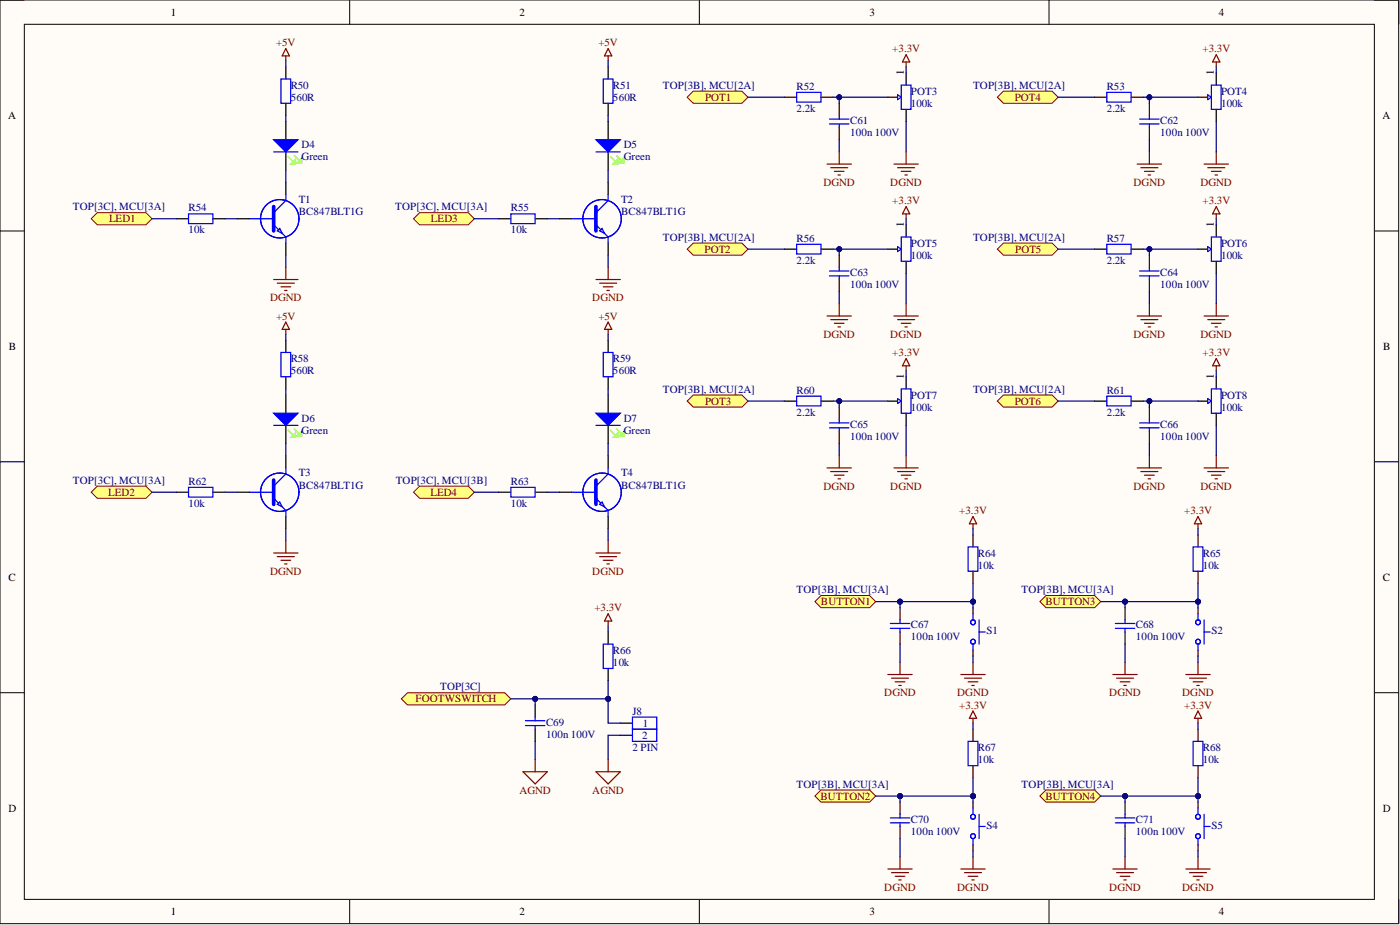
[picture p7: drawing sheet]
<svg xmlns="http://www.w3.org/2000/svg" width="292mm" height="193mm" viewBox="0 0 292 193" stroke-linecap="round" stroke-linejoin="round" font-family="sans-serif">
<defs><g id="words">
<g font-size="2.3">
<text x="35.6" y="3.3">1</text>
<text x="108.4" y="3.3">2</text>
<text x="181.4" y="3.3">3</text>
<text x="254.3" y="3.3">4</text>
<text x="188.5" y="15.7" transform="rotate(-90 188.5 15.7)">1</text>
<text x="253.3" y="15.7" transform="rotate(-90 253.3 15.7)">1</text>
<text x="1.7" y="24.8">A</text>
<text x="288.4" y="24.8">A</text>
<text x="188.5" y="47.4" transform="rotate(-90 188.5 47.4)">1</text>
<text x="253.3" y="47.4" transform="rotate(-90 253.3 47.4)">1</text>
<text x="1.9" y="73">B</text>
<text x="288.6" y="73">B</text>
<text x="188.5" y="79.1" transform="rotate(-90 188.5 79.1)">1</text>
<text x="253.3" y="79.1" transform="rotate(-90 253.3 79.1)">1</text>
<text x="1.8" y="121.2">C</text>
<text x="288.5" y="121.2">C</text>
<text x="1.8" y="169.4">D</text>
<text x="288.5" y="169.4">D</text>
<text x="35.6" y="190.9">1</text>
<text x="108.4" y="190.9">2</text>
<text x="181.4" y="190.9">3</text>
<text x="254.3" y="190.9">4</text>
</g>
<g font-size="2.3" fill="#800000">
<text x="57.6" y="9.6">+5V</text>
<text x="124.9" y="9.6">+5V</text>
<text x="186.2" y="10.9">+3.3V</text>
<text x="250.9" y="10.9">+3.3V</text>
<text x="147.1" y="21">POT1</text>
<text x="211.7" y="21">POT4</text>
<text x="171.8" y="38.8">DGND</text>
<text x="185.8" y="38.8">DGND</text>
<text x="236.5" y="38.8">DGND</text>
<text x="250.5" y="38.8">DGND</text>
<text x="22.8" y="46.4">LED1</text>
<text x="89.9" y="46.4">LED3</text>
<text x="186.2" y="42.6">+3.3V</text>
<text x="250.9" y="42.6">+3.3V</text>
<text x="147" y="52.7">POT2</text>
<text x="211.8" y="52.7">POT5</text>
<text x="56.3" y="62.9">DGND</text>
<text x="123.6" y="62.9">DGND</text>
<text x="57.6" y="66.7">+5V</text>
<text x="124.9" y="66.7">+5V</text>
<text x="171.8" y="70.5">DGND</text>
<text x="185.8" y="70.5">DGND</text>
<text x="236.5" y="70.5">DGND</text>
<text x="250.5" y="70.5">DGND</text>
<text x="186.2" y="74.3">+3.3V</text>
<text x="250.9" y="74.3">+3.3V</text>
<text x="147.1" y="84.4">POT3</text>
<text x="211.7" y="84.4">POT6</text>
<text x="22.6" y="103.4">LED2</text>
<text x="89.8" y="103.4">LED4</text>
<text x="171.8" y="102.2">DGND</text>
<text x="185.8" y="102.2">DGND</text>
<text x="200.1" y="107.2">+3.3V</text>
<text x="236.5" y="102.2">DGND</text>
<text x="247.1" y="107.2">+3.3V</text>
<text x="250.5" y="102.2">DGND</text>
<text x="56.3" y="119.9">DGND</text>
<text x="123.6" y="119.9">DGND</text>
<text x="124" y="127.5">+3.3V</text>
<text x="171.3" y="126.3">BUTTON1</text>
<text x="218.2" y="126.3">BUTTON3</text>
<text x="86.7" y="146.5">FOOTWSWITCH</text>
<text x="184.5" y="145.3">DGND</text>
<text x="199.7" y="145.3">DGND</text>
<text x="200.1" y="147.8">+3.3V</text>
<text x="231.4" y="145.3">DGND</text>
<text x="246.7" y="145.3">DGND</text>
<text x="247.1" y="147.8">+3.3V</text>
<text x="108.4" y="165.6">AGND</text>
<text x="123.6" y="165.6">AGND</text>
<text x="171.2" y="166.8">BUTTON2</text>
<text x="218.2" y="166.8">BUTTON4</text>
<text x="184.5" y="185.8">DGND</text>
<text x="199.7" y="185.8">DGND</text>
<text x="231.4" y="185.8">DGND</text>
<text x="246.7" y="185.8">DGND</text>
</g>
<g font-size="2.3" fill="#000080">
<text x="60.6" y="18.5">R50</text>
<text x="60.6" y="21">560R</text>
<text x="127.9" y="18.5">R51</text>
<text x="127.9" y="21">560R</text>
<text x="138.3" y="18.5">TOP[3B], MCU[2A]</text>
<text x="166.2" y="18.8">R52</text>
<text x="166.2" y="23.3">2.2k</text>
<text x="190.1" y="19.8">POT3</text>
<text x="190.1" y="22.3">100k</text>
<text x="203" y="18.5">TOP[3B], MCU[2A]</text>
<text x="230.9" y="18.8">R53</text>
<text x="230.9" y="23.3">2.2k</text>
<text x="254.8" y="19.8">POT4</text>
<text x="254.8" y="22.3">100k</text>
<text x="177.4" y="25.9">C61</text>
<text x="177.4" y="28.4">100n 100V</text>
<text x="242.1" y="25.9">C62</text>
<text x="242.1" y="28.4">100n 100V</text>
<text x="62.9" y="30.9">D4</text>
<text x="62.9" y="33.5">Green</text>
<text x="130.2" y="30.9">D5</text>
<text x="130.2" y="33.5">Green</text>
<text x="15.2" y="43.9">TOP[3C], MCU[3A]</text>
<text x="39.3" y="44.1">R54</text>
<text x="62.3" y="42.3">T1</text>
<text x="62.3" y="44.9">BC847BLT1G</text>
<text x="82.5" y="43.9">TOP[3C], MCU[3A]</text>
<text x="106.6" y="44.1">R55</text>
<text x="129.6" y="42.3">T2</text>
<text x="129.6" y="44.9">BC847BLT1G</text>
<text x="39.3" y="48.7">10k</text>
<text x="106.6" y="48.7">10k</text>
<text x="138.3" y="50.2">TOP[3B], MCU[2A]</text>
<text x="166.2" y="50.5">R56</text>
<text x="190.1" y="51.5">POT5</text>
<text x="203" y="50.2">TOP[3B], MCU[2A]</text>
<text x="230.9" y="50.5">R57</text>
<text x="254.8" y="51.5">POT6</text>
<text x="166.2" y="55">2.2k</text>
<text x="177.4" y="57.6">C63</text>
<text x="190.1" y="54">100k</text>
<text x="230.9" y="55">2.2k</text>
<text x="242.1" y="57.6">C64</text>
<text x="254.8" y="54">100k</text>
<text x="177.4" y="60.1">100n 100V</text>
<text x="242.1" y="60.1">100n 100V</text>
<text x="60.6" y="75.6">R58</text>
<text x="127.9" y="75.6">R59</text>
<text x="60.6" y="78.1">560R</text>
<text x="127.9" y="78.1">560R</text>
<text x="138.3" y="81.9">TOP[3B], MCU[2A]</text>
<text x="166.2" y="82.1">R60</text>
<text x="190.1" y="83.2">POT7</text>
<text x="203" y="81.9">TOP[3B], MCU[2A]</text>
<text x="230.9" y="82.1">R61</text>
<text x="254.8" y="83.2">POT8</text>
<text x="62.9" y="88">D6</text>
<text x="130.2" y="88">D7</text>
<text x="166.2" y="86.7">2.2k</text>
<text x="177.4" y="89.2">C65</text>
<text x="190.1" y="85.7">100k</text>
<text x="230.9" y="86.7">2.2k</text>
<text x="242.1" y="89.2">C66</text>
<text x="254.8" y="85.7">100k</text>
<text x="62.9" y="90.5">Green</text>
<text x="130.2" y="90.5">Green</text>
<text x="177.4" y="91.8">100n 100V</text>
<text x="242.1" y="91.8">100n 100V</text>
<text x="15.2" y="100.9">TOP[3C], MCU[3A]</text>
<text x="39.3" y="101.2">R62</text>
<text x="62.3" y="99.4">T3</text>
<text x="62.3" y="101.9">BC847BLT1G</text>
<text x="82.6" y="100.9">TOP[3C], MCU[3B]</text>
<text x="106.6" y="101.2">R63</text>
<text x="129.6" y="99.4">T4</text>
<text x="129.6" y="101.9">BC847BLT1G</text>
<text x="39.3" y="105.7">10k</text>
<text x="106.6" y="105.7">10k</text>
<text x="204" y="116.1">R64</text>
<text x="204" y="118.7">10k</text>
<text x="251" y="116.1">R65</text>
<text x="251" y="118.7">10k</text>
<text x="166.2" y="123.7">TOP[3B], MCU[3A]</text>
<text x="213.2" y="123.7">TOP[3B], MCU[3A]</text>
<text x="190.1" y="131.1">C67</text>
<text x="237" y="131.1">C68</text>
<text x="127.9" y="136.4">R66</text>
<text x="190.1" y="133.6">100n 100V</text>
<text x="205.8" y="132.4">S1</text>
<text x="237" y="133.6">100n 100V</text>
<text x="252.7" y="132.4">S2</text>
<text x="127.9" y="138.9">10k</text>
<text x="91.9" y="144">TOP[3C]</text>
<text x="132" y="149.1">J8</text>
<text x="113.9" y="151.4">C69</text>
<text x="113.9" y="153.9">100n 100V</text>
<text x="134" y="154.2">2</text>
<text x="134.2" y="151.6">1</text>
<text x="132" y="156.7">2 PIN</text>
<text x="204" y="156.7">R67</text>
<text x="204" y="159.2">10k</text>
<text x="251" y="156.7">R68</text>
<text x="251" y="159.2">10k</text>
<text x="166.2" y="164.3">TOP[3B], MCU[3A]</text>
<text x="213.2" y="164.3">TOP[3B], MCU[3A]</text>
<text x="190.1" y="171.7">C70</text>
<text x="205.8" y="172.9">S4</text>
<text x="237" y="171.7">C71</text>
<text x="252.7" y="172.9">S5</text>
<text x="190.1" y="174.2">100n 100V</text>
<text x="237" y="174.2">100n 100V</text>
</g>
</g></defs>
<path d="M0 0h291.8v192.7h-291.8z" fill-rule="evenodd" fill="#fffcf8"/>
<path d="M0 0h291.8v192.7h-291.8z" fill="none" stroke="#000" stroke-width=".21"/>
<path d="M5.1 5.1h281.7v182.5h-281.7z" fill-rule="evenodd" fill="#fffcf8"/>
<g fill="none" stroke="#000" stroke-width=".21">
<path d="M0 0h5.1M73 0v5.1M145.9 0v5.1M218.9 0v5.1M286.8 0h5v5.1M5.1 5.1h281.7v182.5h-281.7zM0 48.2h5.1M286.8 48.2h5M0 96.3h5.1M286.8 96.3h5M0 144.5h5.1M286.8 144.5h5"/>
<path d="M73 187.6v5.1M145.9 187.6v5.1M218.9 187.6v5.1M291.8 187.6v5.1"/>
</g>
<path d="M253.8 15.2v2.5M228.4 20.3h2.5M236 20.3h2.5M250 20.3h1.9M253.8 22.8v2.6" fill="none" stroke="#000" stroke-width=".25"/>
<path d="M230.9 19.3h5.1v2h-5.1zM252 19.8l.7 .5-.7 .5zM252.7 17.7h2.1v5.1h-2.1z" fill="none" stroke="#00f" stroke-width=".25"/>
<path d="M253.8 12.9v1M253.8 11.4l.7 1.5h-1.5zM251.2 34.2h5.1M252 35h3.5M252.7 35.7h2.1M253.5 36.5h.5M253.8 31.7v2.5" fill="none" stroke="#800000" stroke-width=".25"/>
<path d="M208.1 20.3l1.3-1.3h10.1l1.3 1.3-1.3 1.2h-10.1z" fill-rule="evenodd" fill="#ffff80"/>
<path d="M208.1 20.3l1.3-1.3h10.1l1.3 1.3-1.3 1.2h-10.1z" fill="none" stroke="#800000" stroke-width=".21"/>
<path d="M239.8 21.5v2.6M239.8 26.6v2.6M228.4 52h2.5M236 52h2.5M250 52h1.9M253.8 46.9v2.5M253.8 54.5v2.5" fill="none" stroke="#000" stroke-width=".25"/>
<path d="M237.8 24.8h4M237.8 25.9h4M239.8 24.1v.7M239.8 25.9v.7M230.9 51h5.1v2h-5.1zM252 51.5l.7 .5-.7 .5zM252.7 49.4h2.1v5.1h-2.1z" fill="none" stroke="#00f" stroke-width=".25"/>
<path d="M237.3 34.2h5M238 35h3.6M238.8 35.7h2M239.6 36.5h.5M239.8 31.7v2.5M253.8 44.6v1M253.8 43.1l.7 1.5h-1.5zM251.2 65.9h5.1M252 66.7h3.5M252.7 67.4h2.1M253.5 68.2h.5M253.8 63.4v2.5" fill="none" stroke="#800000" stroke-width=".25"/>
<path d="M208.1 52l1.3-1.3h10.1l1.3 1.3-1.3 1.2h-10.1z" fill-rule="evenodd" fill="#ffff80"/>
<path d="M208.1 52l1.3-1.3h10.1l1.3 1.3-1.3 1.2h-10.1z" fill="none" stroke="#800000" stroke-width=".21"/>
<path d="M239.8 53.2v2.6M239.8 58.3v2.5M253.8 78.6v2.5M228.4 83.7h2.5M236 83.7h2.5M250 83.7h1.9M253.8 86.2v2.5" fill="none" stroke="#000" stroke-width=".25"/>
<path d="M237.8 56.5h4M237.8 57.6h4M239.8 55.8v.7M239.8 57.6v.7M230.9 82.7h5.1v2h-5.1zM252 83.2l.7 .5-.7 .5zM252.7 81.1h2.1v5.1h-2.1z" fill="none" stroke="#00f" stroke-width=".25"/>
<path d="M237.3 65.9h5M238 66.7h3.6M238.8 67.4h2M239.6 68.2h.5M239.8 63.4v2.5M253.8 76.3v1M253.8 74.8l.7 1.5h-1.5zM251.2 97.6h5.1M252 98.4h3.5M252.7 99.1h2.1M253.5 99.9h.5M253.8 95.1v2.5" fill="none" stroke="#800000" stroke-width=".25"/>
<path d="M208.1 83.7l1.3-1.3h10.1l1.3 1.3-1.3 1.2h-10.1z" fill-rule="evenodd" fill="#ffff80"/>
<path d="M208.1 83.7l1.3-1.3h10.1l1.3 1.3-1.3 1.2h-10.1z" fill="none" stroke="#800000" stroke-width=".21"/>
<path d="M189.1 15.2v2.5M163.7 20.3h2.5M171.3 20.3h2.5M185.2 20.3h2M189.1 22.8v2.6M239.8 84.9v2.6M239.8 90v2.5" fill="none" stroke="#000" stroke-width=".25"/>
<path d="M166.2 19.3h5.1v2h-5.1zM187.3 19.8l.7 .5-.7 .5zM188 17.7h2.1v5.1h-2.1zM237.8 88.2h4M237.8 89.2h4M239.8 87.5v.7M239.8 89.2v.8" fill="none" stroke="#00f" stroke-width=".25"/>
<path d="M189.1 12.9v1M189.1 11.4l.7 1.5h-1.5zM186.5 34.2h5.1M187.3 35h3.5M188 35.7h2.1M188.8 36.5h.5M189.1 31.7v2.5M237.3 97.6h5M238 98.4h3.6M238.8 99.1h2M239.6 99.9h.5M239.8 95.1v2.5" fill="none" stroke="#800000" stroke-width=".25"/>
<path d="M143.4 20.3l1.2-1.3h10.2l1.3 1.3-1.3 1.2h-10.2z" fill-rule="evenodd" fill="#ffff80"/>
<path d="M143.4 20.3l1.2-1.3h10.2l1.3 1.3-1.3 1.2h-10.2z" fill="none" stroke="#800000" stroke-width=".21"/>
<path d="M175.1 21.5v2.6M175.1 26.6v2.6M163.7 52h2.5M171.3 52h2.5M185.2 52h2M189.1 46.9v2.5M189.1 54.5v2.5" fill="none" stroke="#000" stroke-width=".25"/>
<path d="M173.1 24.8h4M173.1 25.9h4M175.1 24.1v.7M175.1 25.9v.7M166.2 51h5.1v2h-5.1zM187.3 51.5l.7 .5-.7 .5zM188 49.4h2.1v5.1h-2.1z" fill="none" stroke="#00f" stroke-width=".25"/>
<path d="M172.6 34.2h5M173.3 35h3.6M174.1 35.7h2M174.8 36.5h.6M175.1 31.7v2.5M189.1 44.6v1M189.1 43.1l.7 1.5h-1.5zM186.5 65.9h5.1M187.3 66.7h3.5M188 67.4h2.1M188.8 68.2h.5M189.1 63.4v2.5" fill="none" stroke="#800000" stroke-width=".25"/>
<path d="M143.4 52l1.2-1.3h10.2l1.3 1.3-1.3 1.2h-10.2z" fill-rule="evenodd" fill="#ffff80"/>
<path d="M143.4 52l1.2-1.3h10.2l1.3 1.3-1.3 1.2h-10.2z" fill="none" stroke="#800000" stroke-width=".21"/>
<path d="M175.1 53.2v2.6M175.1 58.3v2.5M189.1 78.6v2.5M163.7 83.7h2.5M171.3 83.7h2.5M185.2 83.7h2M189.1 86.2v2.5" fill="none" stroke="#000" stroke-width=".25"/>
<path d="M173.1 56.5h4M173.1 57.6h4M175.1 55.8v.7M175.1 57.6v.7M166.2 82.7h5.1v2h-5.1zM187.3 83.2l.7 .5-.7 .5zM188 81.1h2.1v5.1h-2.1z" fill="none" stroke="#00f" stroke-width=".25"/>
<path d="M172.6 65.9h5M173.3 66.7h3.6M174.1 67.4h2M174.8 68.2h.6M175.1 63.4v2.5M189.1 76.3v1M189.1 74.8l.7 1.5h-1.5zM186.5 97.6h5.1M187.3 98.4h3.5M188 99.1h2.1M188.8 99.9h.5M189.1 95.1v2.5" fill="none" stroke="#800000" stroke-width=".25"/>
<path d="M143.4 83.7l1.2-1.3h10.2l1.3 1.3-1.3 1.2h-10.2z" fill-rule="evenodd" fill="#ffff80"/>
<path d="M143.4 83.7l1.2-1.3h10.2l1.3 1.3-1.3 1.2h-10.2z" fill="none" stroke="#800000" stroke-width=".21"/>
<path d="M175.1 84.9v2.6M175.1 90v2.5" fill="none" stroke="#000" stroke-width=".25"/>
<g fill="none" stroke="#00f" stroke-width=".25">
<path d="M124.3 46.9l2.6 2.5v1.3M126.9 40.6v1.2l-2.6 2.6M173.1 88.2h4M173.1 89.2h4M175.1 87.5v.7M175.1 89.2v.8"/>
<circle cx="125.6" cy="45.6" r="4"/>
</g>
<path d="M172.6 97.6h5M173.3 98.4h3.6M174.1 99.1h2M174.8 99.9h.6M175.1 95.1v2.5" fill="none" stroke="#800000" stroke-width=".25"/>
<path d="M124.3 43.1v5.1" fill="none" stroke="#00f" stroke-width=".76"/>
<path d="M125.1 48.2l.5-.5 .5 1z" fill="#c0c0c0"/>
<path d="M106.6 44.6h5.1v2.1h-5.1zM119.3 45.6h5M125.1 48.2l.5-.5 .5 1z" fill="none" stroke="#00f" stroke-width=".25"/>
<path d="M126.9 25.4v3.8M126.9 31.7v3.8M126.9 38v2.6M104 45.6h2.6M111.7 45.6h2.5M116.7 45.6h2.6M126.9 50.7v2.5" fill="none" stroke="#000" stroke-width=".25"/>
<path d="M124.3 58.3h5.1M125.1 59.1h3.6M125.9 59.8h2M126.9 55.8v2.5M126.6 60.6h.5" fill="none" stroke="#800000" stroke-width=".25"/>
<path d="M124.3 29.2h5.1l-2.5 2.5z" fill="#00f"/>
<path d="M124.3 29.2h5.1l-2.5 2.5zM124.3 31.7h5.1" fill="none" stroke="#00f" stroke-width=".25"/>
<path d="M128.7 32.5l1.2 1.2" fill="none" stroke="#0f0" stroke-width=".25"/>
<path d="M129.2 34l1-1v1z" fill="#0f0"/>
<path d="M129.2 34l1-1v1z" fill="none" stroke="#0f0" stroke-width=".21"/>
<path d="M127.4 32.7l1.3 1.3" fill="none" stroke="#0f0" stroke-width=".25"/>
<path d="M127.9 34.2l1-1v1z" fill="#0f0"/>
<path d="M127.9 34.2l1-1v1z" fill="none" stroke="#0f0" stroke-width=".21"/>
<path d="M126.9 10.1l.7 1.6h-1.5zM126.9 11.7v1" fill="none" stroke="#800000" stroke-width=".25"/>
<path d="M126.9 13.9v2.6M126.9 21.5v2.6" fill="none" stroke="#000" stroke-width=".25"/>
<path d="M125.9 16.5h2v5h-2z" fill="none" stroke="#00f" stroke-width=".25"/>
<path d="M86.3 45.6l1.2-1.2h10.2l1.3 1.2-1.3 1.3h-10.2z" fill-rule="evenodd" fill="#ffff80"/>
<path d="M86.3 45.6l1.2-1.2h10.2l1.3 1.2-1.3 1.3h-10.2z" fill="none" stroke="#800000" stroke-width=".21"/>
<g fill="none" stroke="#00f" stroke-width=".25">
<path d="M57.1 46.9l2.5 2.5v1.3M59.6 40.6v1.2l-2.5 2.6"/>
<circle cx="58.4" cy="45.6" r="4"/>
</g>
<path d="M57.1 43.1v5.1" fill="none" stroke="#00f" stroke-width=".76"/>
<path d="M57.9 48.2l.5-.5 .5 1z" fill="#c0c0c0"/>
<path d="M39.3 44.6h5.1v2.1h-5.1zM52 45.6h5.1M57.9 48.2l.5-.5 .5 1z" fill="none" stroke="#00f" stroke-width=".25"/>
<path d="M59.6 25.4v3.8M59.6 31.7v3.8M59.6 38v2.6M36.8 45.6h2.5M44.4 45.6h2.5M49.5 45.6h2.5M59.6 50.7v2.5" fill="none" stroke="#000" stroke-width=".25"/>
<path d="M57.1 58.3h5.1M57.9 59.1h3.5M58.6 59.8h2M59.6 55.8v2.5M59.4 60.6h.5" fill="none" stroke="#800000" stroke-width=".25"/>
<path d="M57.1 29.2h5.1l-2.6 2.5z" fill="#00f"/>
<path d="M57.1 29.2h5.1l-2.6 2.5zM57.1 31.7h5.1" fill="none" stroke="#00f" stroke-width=".25"/>
<path d="M61.4 32.5l1.3 1.2" fill="none" stroke="#0f0" stroke-width=".25"/>
<path d="M61.9 34l1-1v1z" fill="#0f0"/>
<path d="M61.9 34l1-1v1z" fill="none" stroke="#0f0" stroke-width=".21"/>
<path d="M60.1 32.7l1.3 1.3" fill="none" stroke="#0f0" stroke-width=".25"/>
<path d="M60.6 34.2l1.1-1v1z" fill="#0f0"/>
<path d="M60.6 34.2l1.1-1v1z" fill="none" stroke="#0f0" stroke-width=".21"/>
<path d="M59.6 10.1l.8 1.6h-1.5zM59.6 11.7v1" fill="none" stroke="#800000" stroke-width=".25"/>
<path d="M59.6 13.9v2.6M59.6 21.5v2.6" fill="none" stroke="#000" stroke-width=".25"/>
<path d="M58.6 16.5h2v5h-2z" fill="none" stroke="#00f" stroke-width=".25"/>
<path d="M19 45.6l1.3-1.2h10.2l1.2 1.2-1.2 1.3h-10.2z" fill-rule="evenodd" fill="#ffff80"/>
<path d="M19 45.6l1.3-1.2h10.2l1.2 1.2-1.2 1.3h-10.2z" fill="none" stroke="#800000" stroke-width=".21"/>
<g fill="none" stroke="#00f" stroke-width=".25">
<path d="M126.9 97.6v1.3l-2.6 2.5M124.3 104l2.6 2.5v1.3"/>
<circle cx="125.6" cy="102.7" r="4"/>
</g>
<path d="M124.3 100.1v5.1" fill="none" stroke="#00f" stroke-width=".76"/>
<path d="M125.1 105.2l.5-.5 .5 1z" fill="#c0c0c0"/>
<path d="M106.6 101.7h5.1v2h-5.1zM119.3 102.7h5M125.1 105.2l.5-.5 .5 1z" fill="none" stroke="#00f" stroke-width=".25"/>
<path d="M126.9 82.4v3.8M126.9 88.7v3.8M126.9 95.1v2.5M104 102.7h2.6M111.7 102.7h2.5M116.7 102.7h2.6M126.9 107.8v2.5" fill="none" stroke="#000" stroke-width=".25"/>
<path d="M124.3 115.4h5.1M125.1 116.1h3.6M125.9 116.9h2M126.6 117.6h.5M126.9 112.8v2.6" fill="none" stroke="#800000" stroke-width=".25"/>
<path d="M124.3 86.2h5.1l-2.5 2.5z" fill="#00f"/>
<path d="M124.3 86.2h5.1l-2.5 2.5zM124.3 88.7h5.1" fill="none" stroke="#00f" stroke-width=".25"/>
<path d="M128.7 89.5l1.2 1.3" fill="none" stroke="#0f0" stroke-width=".25"/>
<path d="M129.2 91l1-1v1z" fill="#0f0"/>
<path d="M129.2 91l1-1v1z" fill="none" stroke="#0f0" stroke-width=".21"/>
<path d="M127.4 89.8l1.3 1.2" fill="none" stroke="#0f0" stroke-width=".25"/>
<path d="M127.9 91.3l1-1v1z" fill="#0f0"/>
<path d="M127.9 91.3l1-1v1z" fill="none" stroke="#0f0" stroke-width=".21"/>
<path d="M126.9 67.2l.7 1.5h-1.5zM126.9 68.7v1" fill="none" stroke="#800000" stroke-width=".25"/>
<path d="M126.9 71v2.5M126.9 78.6v2.5" fill="none" stroke="#000" stroke-width=".25"/>
<path d="M125.9 73.5h2v5.1h-2z" fill="none" stroke="#00f" stroke-width=".25"/>
<path d="M86.3 102.7l1.2-1.3h10.2l1.3 1.3-1.3 1.3h-10.2z" fill-rule="evenodd" fill="#ffff80"/>
<path d="M86.3 102.7l1.2-1.3h10.2l1.3 1.3-1.3 1.3h-10.2z" fill="none" stroke="#800000" stroke-width=".21"/>
<g fill="none" stroke="#00f" stroke-width=".25">
<path d="M59.6 97.6v1.3l-2.5 2.5M57.1 104l2.5 2.5v1.3"/>
<circle cx="58.4" cy="102.7" r="4"/>
</g>
<path d="M57.1 100.1v5.1" fill="none" stroke="#00f" stroke-width=".76"/>
<path d="M57.9 105.2l.5-.5 .5 1z" fill="#c0c0c0"/>
<path d="M39.3 101.7h5.1v2h-5.1zM52 102.7h5.1M57.9 105.2l.5-.5 .5 1z" fill="none" stroke="#00f" stroke-width=".25"/>
<path d="M59.6 82.4v3.8M59.6 88.7v3.8M59.6 95.1v2.5M36.8 102.7h2.5M44.4 102.7h2.5M49.5 102.7h2.5M59.6 107.8v2.5" fill="none" stroke="#000" stroke-width=".25"/>
<path d="M57.1 115.4h5.1M57.9 116.1h3.5M58.6 116.9h2M59.4 117.6h.5M59.6 112.8v2.6" fill="none" stroke="#800000" stroke-width=".25"/>
<path d="M57.1 86.2h5.1l-2.6 2.5z" fill="#00f"/>
<path d="M57.1 86.2h5.1l-2.6 2.5zM57.1 88.7h5.1" fill="none" stroke="#00f" stroke-width=".25"/>
<path d="M61.4 89.5l1.3 1.3" fill="none" stroke="#0f0" stroke-width=".25"/>
<path d="M61.9 91l1-1v1z" fill="#0f0"/>
<path d="M61.9 91l1-1v1z" fill="none" stroke="#0f0" stroke-width=".21"/>
<path d="M60.1 89.8l1.3 1.2" fill="none" stroke="#0f0" stroke-width=".25"/>
<path d="M60.6 91.3l1.1-1v1z" fill="#0f0"/>
<path d="M60.6 91.3l1.1-1v1z" fill="none" stroke="#0f0" stroke-width=".21"/>
<path d="M59.6 67.2l.8 1.5h-1.5zM59.6 68.7v1" fill="none" stroke="#800000" stroke-width=".25"/>
<path d="M59.6 71v2.5M59.6 78.6v2.5" fill="none" stroke="#000" stroke-width=".25"/>
<path d="M58.6 73.5h2v5.1h-2z" fill="none" stroke="#00f" stroke-width=".25"/>
<path d="M19 102.7l1.3-1.3h10.2l1.2 1.3-1.2 1.3h-10.2z" fill-rule="evenodd" fill="#ffff80"/>
<path d="M19 102.7l1.3-1.3h10.2l1.2 1.3-1.2 1.3h-10.2z" fill="none" stroke="#800000" stroke-width=".21"/>
<g fill="none" stroke="#00f" stroke-width=".25">
<path d="M202 114.1h2v5.1h-2zM185.8 130.1h4M185.8 131.1h4M187.8 129.3v.8M187.8 131.1v.7M203 128v1.3M203 134.4v1.2M204.3 129.3v5.1M204.3 131.8h1.2"/>
<circle cx="203" cy="133.9" r=".51"/>
<circle cx="203" cy="129.8" r=".51"/>
</g>
<path d="M203 111.6v2.5M203 119.2v2.5M187.8 126.8v2.5M187.8 131.8v2.6M203 126.8v1.2M203 135.6v1.3" fill="none" stroke="#000" stroke-width=".25"/>
<path d="M203 107.8l.8 1.5h-1.6zM203 109.3v1M187.8 138.2v2.5M203 138.2v2.5M185.2 140.7h5.1M186 141.5h3.6M186.8 142.2h2M187.5 143h.5M200.5 140.7h5M201.2 141.5h3.6M202 142.2h2M202.8 143h.5" fill="none" stroke="#800000" stroke-width=".25"/>
<path d="M170 125.5l1.3-1.3h10.1l1.3 1.3-1.3 1.3h-10.1z" fill-rule="evenodd" fill="#ffff80"/>
<path d="M170 125.5l1.3-1.3h10.1l1.3 1.3-1.3 1.3h-10.1z" fill="none" stroke="#800000" stroke-width=".21"/>
<g fill="none" stroke="#00f" stroke-width=".25">
<path d="M248.9 114.1h2.1v5.1h-2.1zM232.7 130.1h4.1M232.7 131.1h4.1M234.7 129.3v.8M234.7 131.1v.7M250 128v1.3M250 134.4v1.2M251.2 129.3v5.1M251.2 131.8h1.3"/>
<circle cx="250" cy="133.9" r=".51"/>
<circle cx="250" cy="129.8" r=".51"/>
</g>
<path d="M250 111.6v2.5M250 119.2v2.5M234.7 126.8v2.5M234.7 131.8v2.6M250 126.8v1.2M250 135.6v1.3" fill="none" stroke="#000" stroke-width=".25"/>
<path d="M250 107.8l.7 1.5h-1.5zM250 109.3v1M234.7 138.2v2.5M250 138.2v2.5M232.2 140.7h5.1M233 141.5h3.5M233.7 142.2h2M234.5 143h.5M247.4 140.7h5.1M248.2 141.5h3.5M248.9 142.2h2.1M249.7 143h.5" fill="none" stroke="#800000" stroke-width=".25"/>
<path d="M217 125.5l1.2-1.3h10.2l1.3 1.3-1.3 1.3h-10.2z" fill-rule="evenodd" fill="#ffff80"/>
<path d="M217 125.5l1.2-1.3h10.2l1.3 1.3-1.3 1.3h-10.2z" fill="none" stroke="#800000" stroke-width=".21"/>
<g fill="none" stroke="#00f" stroke-width=".25">
<path d="M202 154.7h2v5h-2zM185.8 170.6h4M185.8 171.7h4M187.8 169.9v.7M187.8 171.7v.7M203 168.6v1.3M203 174.9v1.3M204.3 169.9v5M204.3 172.4h1.2"/>
<circle cx="203" cy="174.4" r=".51"/>
<circle cx="203" cy="170.4" r=".51"/>
</g>
<path d="M203 152.1v2.6M203 159.7v2.6M187.8 167.3v2.6M187.8 172.4v2.5M203 167.3v1.3M203 176.2v1.3" fill="none" stroke="#000" stroke-width=".25"/>
<path d="M203 148.3l.8 1.5h-1.6zM203 149.8v1.1M187.8 178.7v2.6M203 178.7v2.6M185.2 181.3h5.1M186 182h3.6M186.8 182.8h2M187.5 183.6h.5M200.5 181.3h5M201.2 182h3.6M202 182.8h2M202.8 183.6h.5" fill="none" stroke="#800000" stroke-width=".25"/>
<path d="M170 166.1l1.3-1.3h10.1l1.3 1.3-1.3 1.2h-10.1z" fill-rule="evenodd" fill="#ffff80"/>
<path d="M170 166.1l1.3-1.3h10.1l1.3 1.3-1.3 1.2h-10.1z" fill="none" stroke="#800000" stroke-width=".21"/>
<g fill="none" stroke="#00f" stroke-width=".25">
<path d="M248.9 154.7h2.1v5h-2.1zM232.7 170.6h4.1M232.7 171.7h4.1M234.7 169.9v.7M234.7 171.7v.7M250 168.6v1.3M250 174.9v1.3M251.2 169.9v5M251.2 172.4h1.3"/>
<circle cx="250" cy="174.4" r=".51"/>
<circle cx="250" cy="170.4" r=".51"/>
</g>
<path d="M250 152.1v2.6M250 159.7v2.6M234.7 167.3v2.6M234.7 172.4v2.5M250 167.3v1.3M250 176.2v1.3" fill="none" stroke="#000" stroke-width=".25"/>
<path d="M250 148.3l.7 1.5h-1.5zM250 149.8v1.1M234.7 178.7v2.6M250 178.7v2.6M232.2 181.3h5.1M233 182h3.5M233.7 182.8h2M234.5 183.6h.5M247.4 181.3h5.1M248.2 182h3.5M248.9 182.8h2.1M249.7 183.6h.5" fill="none" stroke="#800000" stroke-width=".25"/>
<path d="M217 166.1l1.2-1.3h10.2l1.3 1.3-1.3 1.2h-10.2z" fill-rule="evenodd" fill="#ffff80"/>
<path d="M217 166.1l1.2-1.3h10.2l1.3 1.3-1.3 1.2h-10.2z" fill="none" stroke="#800000" stroke-width=".21"/>
<path d="M126.9 128l.7 1.6h-1.5zM126.9 129.6v1" fill="none" stroke="#800000" stroke-width=".25"/>
<path d="M126.9 131.8v2.6M126.9 139.4v2.6M111.7 147.1v2.5M111.7 152.1v2.6" fill="none" stroke="#000" stroke-width=".25"/>
<path d="M125.9 134.4h2v5h-2zM109.6 150.4h4.1M109.6 151.4h4.1M111.7 149.6v.8M111.7 151.4v.7" fill="none" stroke="#00f" stroke-width=".25"/>
<path d="M83.7 145.8l1.3-1.3h20.3l1.3 1.3-1.3 1.3h-20.3z" fill-rule="evenodd" fill="#ffff80"/>
<path d="M83.7 145.8l1.3-1.3h20.3l1.3 1.3-1.3 1.3h-20.3z" fill="none" stroke="#800000" stroke-width=".21"/>
<path d="M111.7 158.5v2.5M126.9 158.5v2.5M109.1 161h5.1l-2.5 2.5zM124.3 161h5.1l-2.5 2.5z" fill="none" stroke="#800000" stroke-width=".25"/>
<path d="M129.4 153.4h2.6M129.4 150.9h2.6" fill="none" stroke="#000" stroke-width=".25"/>
<path d="M132 149.6h5v2.5h-5zM132 152.1h5v2.6h-5z" fill="none" stroke="#00f" stroke-width=".25"/>
<path d="M253.8 13.9v1.3M220.8 20.3h7.6M239.8 20.3v1.2M239.8 29.2v2.5M253.8 25.4v6.3" fill="none" stroke="#000080" stroke-width=".25"/>
<circle cx="239.8" cy="20.3" r=".51" fill="#000080"/>
<circle cx="239.8" cy="20.3" r=".51" fill="none" stroke="#000080" stroke-width=".21"/>
<path d="M238.5 20.3h11.5" fill="none" stroke="#000080" stroke-width=".25"/>
<circle cx="239.8" cy="20.3" r=".51" fill="#000080"/>
<circle cx="239.8" cy="20.3" r=".51" fill="none" stroke="#000080" stroke-width=".21"/>
<path d="M220.8 52h7.6M239.8 52v1.2M253.8 45.6v1.3M253.8 57v6.4M239.8 60.8v2.6" fill="none" stroke="#000080" stroke-width=".25"/>
<circle cx="239.8" cy="52" r=".51" fill="#000080"/>
<circle cx="239.8" cy="52" r=".51" fill="none" stroke="#000080" stroke-width=".21"/>
<path d="M238.5 52h11.5" fill="none" stroke="#000080" stroke-width=".25"/>
<circle cx="239.8" cy="52" r=".51" fill="#000080"/>
<circle cx="239.8" cy="52" r=".51" fill="none" stroke="#000080" stroke-width=".21"/>
<path d="M253.8 77.3v1.3M220.8 83.7h7.6M239.8 83.7v1.2M239.8 92.5v2.6M253.8 88.7v6.4" fill="none" stroke="#000080" stroke-width=".25"/>
<circle cx="239.8" cy="83.7" r=".51" fill="#000080"/>
<circle cx="239.8" cy="83.7" r=".51" fill="none" stroke="#000080" stroke-width=".21"/>
<path d="M238.5 83.7h11.5" fill="none" stroke="#000080" stroke-width=".25"/>
<circle cx="239.8" cy="83.7" r=".51" fill="#000080"/>
<circle cx="239.8" cy="83.7" r=".51" fill="none" stroke="#000080" stroke-width=".21"/>
<path d="M189.1 13.9v1.3M156.1 20.3h7.6M175.1 20.3v1.2M175.1 29.2v2.5M189.1 25.4v6.3" fill="none" stroke="#000080" stroke-width=".25"/>
<circle cx="175.1" cy="20.3" r=".51" fill="#000080"/>
<circle cx="175.1" cy="20.3" r=".51" fill="none" stroke="#000080" stroke-width=".21"/>
<path d="M173.8 20.3h11.4" fill="none" stroke="#000080" stroke-width=".25"/>
<circle cx="175.1" cy="20.3" r=".51" fill="#000080"/>
<circle cx="175.1" cy="20.3" r=".51" fill="none" stroke="#000080" stroke-width=".21"/>
<path d="M156.1 52h7.6M175.1 52v1.2M189.1 45.6v1.3M189.1 57v6.4M175.1 60.8v2.6" fill="none" stroke="#000080" stroke-width=".25"/>
<circle cx="175.1" cy="52" r=".51" fill="#000080"/>
<circle cx="175.1" cy="52" r=".51" fill="none" stroke="#000080" stroke-width=".21"/>
<path d="M173.8 52h11.4" fill="none" stroke="#000080" stroke-width=".25"/>
<circle cx="175.1" cy="52" r=".51" fill="#000080"/>
<circle cx="175.1" cy="52" r=".51" fill="none" stroke="#000080" stroke-width=".21"/>
<path d="M189.1 77.3v1.3M156.1 83.7h7.6M175.1 83.7v1.2M175.1 92.5v2.6M189.1 88.7v6.4" fill="none" stroke="#000080" stroke-width=".25"/>
<circle cx="175.1" cy="83.7" r=".51" fill="#000080"/>
<circle cx="175.1" cy="83.7" r=".51" fill="none" stroke="#000080" stroke-width=".21"/>
<path d="M173.8 83.7h11.4" fill="none" stroke="#000080" stroke-width=".25"/>
<circle cx="175.1" cy="83.7" r=".51" fill="#000080"/>
<circle cx="175.1" cy="83.7" r=".51" fill="none" stroke="#000080" stroke-width=".21"/>
<g fill="none" stroke="#000080" stroke-width=".25">
<path d="M59.6 12.7v1.2M126.9 12.7v1.2M59.6 24.1v1.3M59.6 35.5v2.5M126.9 24.1v1.3M126.9 35.5v2.5M31.7 45.6h5.1M46.9 45.6h2.6M59.6 53.2v2.6M99 45.6h5M114.2 45.6h2.5M126.9 53.2v2.6"/>
<path d="M59.6 69.7v1.3M126.9 69.7v1.3M59.6 81.1v1.3M59.6 92.5v2.6M126.9 81.1v1.3M126.9 92.5v2.6M31.7 102.7h5.1M46.9 102.7h2.6M59.6 110.3v2.5M99 102.7h5M114.2 102.7h2.5M126.9 110.3v2.5"/>
<path d="M203 125.5v1.3"/>
</g>
<circle cx="203" cy="125.5" r=".51" fill="#000080"/>
<circle cx="203" cy="125.5" r=".51" fill="none" stroke="#000080" stroke-width=".21"/>
<path d="M187.8 125.5v1.3M187.8 134.4v3.8" fill="none" stroke="#000080" stroke-width=".25"/>
<circle cx="187.8" cy="125.5" r=".51" fill="#000080"/>
<circle cx="187.8" cy="125.5" r=".51" fill="none" stroke="#000080" stroke-width=".21"/>
<path d="M182.7 125.5h5.1" fill="none" stroke="#000080" stroke-width=".25"/>
<circle cx="187.8" cy="125.5" r=".51" fill="#000080"/>
<circle cx="187.8" cy="125.5" r=".51" fill="none" stroke="#000080" stroke-width=".21"/>
<path d="M187.8 125.5h15.2" fill="none" stroke="#000080" stroke-width=".25"/>
<circle cx="187.8" cy="125.5" r=".51" fill="#000080"/>
<circle cx="187.8" cy="125.5" r=".51" fill="none" stroke="#000080" stroke-width=".21"/>
<circle cx="203" cy="125.5" r=".51" fill="#000080"/>
<circle cx="203" cy="125.5" r=".51" fill="none" stroke="#000080" stroke-width=".21"/>
<path d="M203 110.3v1.3M203 121.7v3.8" fill="none" stroke="#000080" stroke-width=".25"/>
<circle cx="203" cy="125.5" r=".51" fill="#000080"/>
<circle cx="203" cy="125.5" r=".51" fill="none" stroke="#000080" stroke-width=".21"/>
<path d="M203 136.9v1.3M250 125.5v1.3" fill="none" stroke="#000080" stroke-width=".25"/>
<circle cx="250" cy="125.5" r=".51" fill="#000080"/>
<circle cx="250" cy="125.5" r=".51" fill="none" stroke="#000080" stroke-width=".21"/>
<path d="M234.7 125.5v1.3M234.7 134.4v3.8" fill="none" stroke="#000080" stroke-width=".25"/>
<circle cx="234.7" cy="125.5" r=".51" fill="#000080"/>
<circle cx="234.7" cy="125.5" r=".51" fill="none" stroke="#000080" stroke-width=".21"/>
<path d="M229.7 125.5h5" fill="none" stroke="#000080" stroke-width=".25"/>
<circle cx="234.7" cy="125.5" r=".51" fill="#000080"/>
<circle cx="234.7" cy="125.5" r=".51" fill="none" stroke="#000080" stroke-width=".21"/>
<path d="M234.7 125.5h15.3" fill="none" stroke="#000080" stroke-width=".25"/>
<circle cx="234.7" cy="125.5" r=".51" fill="#000080"/>
<circle cx="234.7" cy="125.5" r=".51" fill="none" stroke="#000080" stroke-width=".21"/>
<circle cx="250" cy="125.5" r=".51" fill="#000080"/>
<circle cx="250" cy="125.5" r=".51" fill="none" stroke="#000080" stroke-width=".21"/>
<path d="M250 110.3v1.3M250 121.7v3.8" fill="none" stroke="#000080" stroke-width=".25"/>
<circle cx="250" cy="125.5" r=".51" fill="#000080"/>
<circle cx="250" cy="125.5" r=".51" fill="none" stroke="#000080" stroke-width=".21"/>
<path d="M250 136.9v1.3M203 166.1v1.2" fill="none" stroke="#000080" stroke-width=".25"/>
<circle cx="203" cy="166.1" r=".51" fill="#000080"/>
<circle cx="203" cy="166.1" r=".51" fill="none" stroke="#000080" stroke-width=".21"/>
<path d="M187.8 166.1v1.2M187.8 174.9v3.8" fill="none" stroke="#000080" stroke-width=".25"/>
<circle cx="187.8" cy="166.1" r=".51" fill="#000080"/>
<circle cx="187.8" cy="166.1" r=".51" fill="none" stroke="#000080" stroke-width=".21"/>
<path d="M182.7 166.1h5.1" fill="none" stroke="#000080" stroke-width=".25"/>
<circle cx="187.8" cy="166.1" r=".51" fill="#000080"/>
<circle cx="187.8" cy="166.1" r=".51" fill="none" stroke="#000080" stroke-width=".21"/>
<path d="M187.8 166.1h15.2" fill="none" stroke="#000080" stroke-width=".25"/>
<circle cx="187.8" cy="166.1" r=".51" fill="#000080"/>
<circle cx="187.8" cy="166.1" r=".51" fill="none" stroke="#000080" stroke-width=".21"/>
<circle cx="203" cy="166.1" r=".51" fill="#000080"/>
<circle cx="203" cy="166.1" r=".51" fill="none" stroke="#000080" stroke-width=".21"/>
<path d="M203 150.9v1.2M203 162.3v3.8" fill="none" stroke="#000080" stroke-width=".25"/>
<circle cx="203" cy="166.1" r=".51" fill="#000080"/>
<circle cx="203" cy="166.1" r=".51" fill="none" stroke="#000080" stroke-width=".21"/>
<path d="M203 177.5v1.2M250 166.1v1.2" fill="none" stroke="#000080" stroke-width=".25"/>
<circle cx="250" cy="166.1" r=".51" fill="#000080"/>
<circle cx="250" cy="166.1" r=".51" fill="none" stroke="#000080" stroke-width=".21"/>
<path d="M234.7 166.1v1.2M234.7 174.9v3.8" fill="none" stroke="#000080" stroke-width=".25"/>
<circle cx="234.7" cy="166.1" r=".51" fill="#000080"/>
<circle cx="234.7" cy="166.1" r=".51" fill="none" stroke="#000080" stroke-width=".21"/>
<path d="M229.7 166.1h5" fill="none" stroke="#000080" stroke-width=".25"/>
<circle cx="234.7" cy="166.1" r=".51" fill="#000080"/>
<circle cx="234.7" cy="166.1" r=".51" fill="none" stroke="#000080" stroke-width=".21"/>
<path d="M234.7 166.1h15.3" fill="none" stroke="#000080" stroke-width=".25"/>
<circle cx="234.7" cy="166.1" r=".51" fill="#000080"/>
<circle cx="234.7" cy="166.1" r=".51" fill="none" stroke="#000080" stroke-width=".21"/>
<circle cx="250" cy="166.1" r=".51" fill="#000080"/>
<circle cx="250" cy="166.1" r=".51" fill="none" stroke="#000080" stroke-width=".21"/>
<path d="M250 150.9v1.2M250 162.3v3.8" fill="none" stroke="#000080" stroke-width=".25"/>
<circle cx="250" cy="166.1" r=".51" fill="#000080"/>
<circle cx="250" cy="166.1" r=".51" fill="none" stroke="#000080" stroke-width=".21"/>
<path d="M111.7 145.8v1.3M111.7 154.7v3.8M250 177.5v1.2" fill="none" stroke="#000080" stroke-width=".25"/>
<circle cx="111.7" cy="145.8" r=".51" fill="#000080"/>
<circle cx="111.7" cy="145.8" r=".51" fill="none" stroke="#000080" stroke-width=".21"/>
<path d="M106.6 145.8h5.1" fill="none" stroke="#000080" stroke-width=".25"/>
<circle cx="111.7" cy="145.8" r=".51" fill="#000080"/>
<circle cx="111.7" cy="145.8" r=".51" fill="none" stroke="#000080" stroke-width=".21"/>
<path d="M111.7 145.8h15.2" fill="none" stroke="#000080" stroke-width=".25"/>
<circle cx="111.7" cy="145.8" r=".51" fill="#000080"/>
<circle cx="111.7" cy="145.8" r=".51" fill="none" stroke="#000080" stroke-width=".21"/>
<circle cx="126.9" cy="145.8" r=".51" fill="#000080"/>
<circle cx="126.9" cy="145.8" r=".51" fill="none" stroke="#000080" stroke-width=".21"/>
<path d="M126.9 130.6v1.2M126.9 142v3.8" fill="none" stroke="#000080" stroke-width=".25"/>
<circle cx="126.9" cy="145.8" r=".51" fill="#000080"/>
<circle cx="126.9" cy="145.8" r=".51" fill="none" stroke="#000080" stroke-width=".21"/>
<path d="M126.9 145.8v5.1h2.5" fill="none" stroke="#000080" stroke-width=".25"/>
<circle cx="126.9" cy="145.8" r=".51" fill="#000080"/>
<circle cx="126.9" cy="145.8" r=".51" fill="none" stroke="#000080" stroke-width=".21"/>
<path d="M129.4 153.4h-2.5v5.1" fill="none" stroke="#000080" stroke-width=".25"/>
<use href="#words"/>
</svg>
